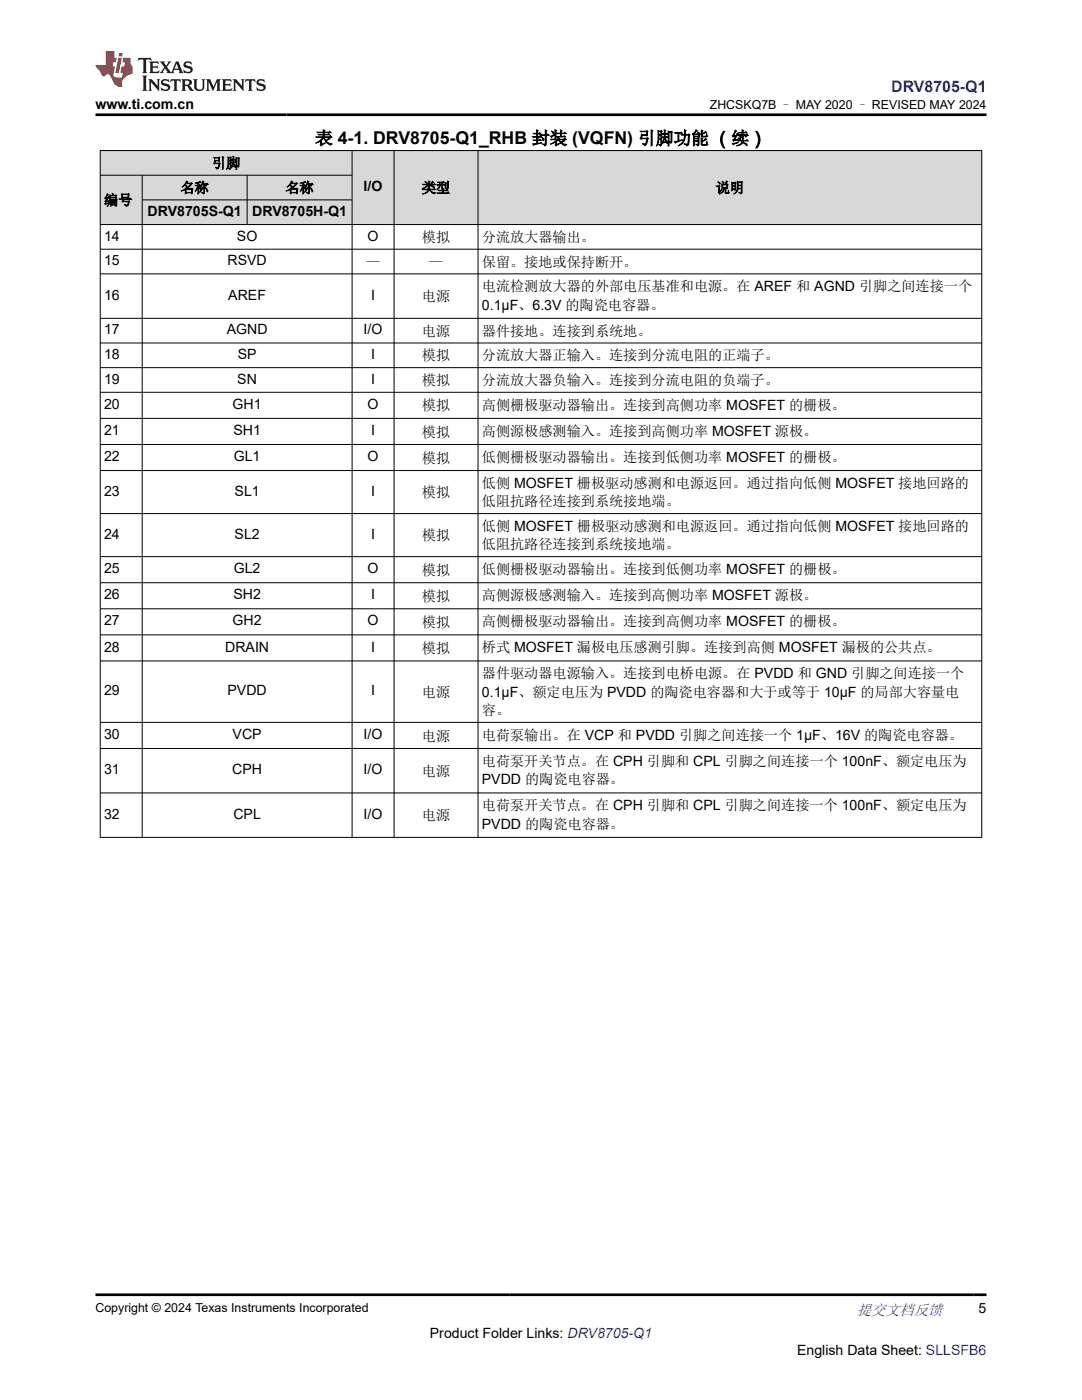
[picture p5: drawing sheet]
<svg xmlns="http://www.w3.org/2000/svg" width="216mm" height="279mm" viewBox="0 0 216 279" stroke-linecap="round" stroke-linejoin="round" font-family="sans-serif">
<defs><g id="words">
<text font-size="3.5" x="62.9" y="28.8">表 4-1. DRV8705-Q1_RHB 封装 (VQFN) 引脚功能 （续）</text>
<text font-size="3.2" fill="#00f" x="177.8" y="18.3">DRV8705-Q1</text>
<text font-size="3" fill="#00f" x="171" y="262.4">提交文档反馈</text>
<g font-size="2.8">
<text x="19" y="21.7">www.ti.com.cn</text>
<text x="42.3" y="33.5">引脚</text>
<text x="20.8" y="40.9">编号</text>
<text x="36" y="38.4">名称</text>
<text x="57" y="38.4">名称</text>
<text x="72.6" y="38.2">I/O</text>
<text x="84.2" y="38.4">类型</text>
<text x="142.8" y="38.4">说明</text>
<text x="29.5" y="43.1">DRV8705S-Q1</text>
<text x="50.3" y="43.1">DRV8705H-Q1</text>
<text x="20.8" y="52.9">15</text>
<text x="20.8" y="48">14</text>
<text x="45.4" y="52.9">RSVD</text>
<text x="47.3" y="48">SO</text>
<text x="73" y="53.2">—</text>
<text x="73.3" y="48">O</text>
<text x="84.2" y="48.3">模拟</text>
<text x="85.6" y="53.2">—</text>
<text x="96.2" y="48.3">分流放大器输出。</text>
<text x="96.2" y="53.2">保留。接地或保持断开。</text>
<text x="20.8" y="59.8">16</text>
<text x="45.6" y="59.8">AREF</text>
<text x="74.1" y="59.8">I</text>
<text x="96.2" y="58.1">电流检测放大器的外部电压基准和电源。在 AREF 和 AGND 引脚之间连接一个</text>
<text x="84.2" y="60.1">电源</text>
<text x="96.2" y="61.8">0.1µF、6.3V 的陶瓷电容器。</text>
<text x="20.8" y="66.7">17</text>
<text x="20.8" y="71.6">18</text>
<text x="45.2" y="66.7">AGND</text>
<text x="47.4" y="71.6">SP</text>
<text x="72.6" y="66.7">I/O</text>
<text x="74.1" y="71.6">I</text>
<text x="84.2" y="67">电源</text>
<text x="84.2" y="71.9">模拟</text>
<text x="96.2" y="67">器件接地。连接到系统地。</text>
<text x="96.2" y="71.9">分流放大器正输入。连接到分流电阻的正端子。</text>
<text x="20.8" y="76.6">19</text>
<text x="47.4" y="76.6">SN</text>
<text x="74.1" y="76.6">I</text>
<text x="84.2" y="76.8">模拟</text>
<text x="96.2" y="76.8">分流放大器负输入。连接到分流电阻的负端子。</text>
<text x="20.8" y="81.6">20</text>
<text x="46.4" y="81.6">GH1</text>
<text x="73.3" y="81.6">O</text>
<text x="84.2" y="81.9">模拟</text>
<text x="96.2" y="81.8">高侧栅极驱动器输出。连接到高侧功率 MOSFET 的栅极。</text>
<text x="20.8" y="86.8">21</text>
<text x="46.6" y="86.8">SH1</text>
<text x="74.1" y="86.8">I</text>
<text x="84.2" y="87.1">模拟</text>
<text x="96.2" y="87">高侧源极感测输入。连接到高侧功率 MOSFET 源极。</text>
<text x="20.8" y="92">22</text>
<text x="46.6" y="92">GL1</text>
<text x="73.3" y="92">O</text>
<text x="84.2" y="92.3">模拟</text>
<text x="96.2" y="92.2">低侧栅极驱动器输出。连接到低侧功率 MOSFET 的栅极。</text>
<text x="20.8" y="98.9">23</text>
<text x="46.8" y="98.9">SL1</text>
<text x="74.1" y="98.9">I</text>
<text x="84.2" y="99.2">模拟</text>
<text x="96.2" y="97.4">低侧 MOSFET 栅极驱动感测和电源返回。通过指向低侧 MOSFET 接地回路的</text>
<text x="96.2" y="101.1">低阻抗路径连接到系统接地端。</text>
<text x="20.8" y="107.5">24</text>
<text x="46.8" y="107.5">SL2</text>
<text x="74.1" y="107.5">I</text>
<text x="84.2" y="107.8">模拟</text>
<text x="96.2" y="106">低侧 MOSFET 栅极驱动感测和电源返回。通过指向低侧 MOSFET 接地回路的</text>
<text x="96.2" y="109.6">低阻抗路径连接到系统接地端。</text>
<text x="20.8" y="114.4">25</text>
<text x="20.8" y="119.6">26</text>
<text x="46.6" y="119.6">SH2</text>
<text x="46.6" y="114.4">GL2</text>
<text x="73.3" y="114.4">O</text>
<text x="74.1" y="119.6">I</text>
<text x="84.2" y="114.7">模拟</text>
<text x="84.2" y="119.9">模拟</text>
<text x="96.2" y="114.6">低侧栅极驱动器输出。连接到低侧功率 MOSFET 的栅极。</text>
<text x="96.2" y="119.8">高侧源极感测输入。连接到高侧功率 MOSFET 源极。</text>
<text x="20.8" y="124.8">27</text>
<text x="46.4" y="124.8">GH2</text>
<text x="73.3" y="124.8">O</text>
<text x="84.2" y="125.1">模拟</text>
<text x="96.2" y="125">高侧栅极驱动器输出。连接到高侧功率 MOSFET 的栅极。</text>
<text x="20.8" y="130">28</text>
<text x="44.9" y="130">DRAIN</text>
<text x="74.1" y="130">I</text>
<text x="84.2" y="130.3">模拟</text>
<text x="96.2" y="130.2">桥式 MOSFET 漏极电压感测引脚。连接到高侧 MOSFET 漏极的公共点。</text>
<text x="96.2" y="135.4">器件驱动器电源输入。连接到电桥电源。在 PVDD 和 GND 引脚之间连接一个</text>
<text x="20.8" y="138.8">29</text>
<text x="45.4" y="138.8">PVDD</text>
<text x="74.1" y="138.8">I</text>
<text x="84.2" y="139.1">电源</text>
<text x="96.2" y="139.1">0.1µF、额定电压为 PVDD 的陶瓷电容器和大于或等于 10µF 的局部大容量电</text>
<text x="96.2" y="142.7">容。</text>
<text x="20.8" y="147.5">30</text>
<text x="46.4" y="147.5">VCP</text>
<text x="72.6" y="147.5">I/O</text>
<text x="84.2" y="147.8">电源</text>
<text x="96.2" y="147.6">电荷泵输出。在 VCP 和 PVDD 引脚之间连接一个 1µF、16V 的陶瓷电容器。</text>
<text x="20.8" y="154.5">31</text>
<text x="46.3" y="154.5">CPH</text>
<text x="72.6" y="154.5">I/O</text>
<text x="84.2" y="154.8">电源</text>
<text x="96.2" y="152.8">电荷泵开关节点。在 CPH 引脚和 CPL 引脚之间连接一个 100nF、额定电压为</text>
<text x="96.2" y="156.5">PVDD 的陶瓷电容器。</text>
<text x="96.2" y="161.7">电荷泵开关节点。在 CPH 引脚和 CPL 引脚之间连接一个 100nF、额定电压为</text>
<text x="20.8" y="163.4">32</text>
<text x="46.6" y="163.4">CPL</text>
<text x="72.6" y="163.4">I/O</text>
<text x="84.2" y="163.7">电源</text>
<text x="96.2" y="165.4">PVDD 的陶瓷电容器。</text>
<text x="195.3" y="262.1">5</text>
<text x="85.8" y="266.9">Product Folder Links: DRV8705-Q1</text>
<text x="159" y="270.3">English Data Sheet: SLLSFB6</text>
</g>
<g font-size="2.5">
<text x="141.6" y="21.8">ZHCSKQ7B – MAY 2020 – REVISED MAY 2024</text>
<text x="19" y="261.8">Copyright © 2024 Texas Instruments Incorporated</text>
</g>
</g></defs>
<g fill="#d8d8d8">
<path d="M20 30h175.9v5h-175.9z" fill-rule="evenodd"/>
<path d="M20.1 30.1h50.1v4.8h-50.1z" fill-rule="evenodd"/>
<path d="M70.3 30.1h8.3v14.7h-8.3z" fill-rule="evenodd"/>
<path d="M78.7 30.1h16.6v14.7h-16.6z" fill-rule="evenodd"/>
<path d="M95.4 30.1h100.4v14.7h-100.4z" fill-rule="evenodd"/>
<path d="M20.1 35h8.2v9.8h-8.2z" fill-rule="evenodd"/>
<path d="M28.4 35h20.9v4.8h-20.9z" fill-rule="evenodd"/>
<path d="M49.4 35h20.8v4.8h-20.8z" fill-rule="evenodd"/>
<path d="M28.4 40h20.9v4.8h-20.9z" fill-rule="evenodd"/>
<path d="M49.4 40h20.8v4.8h-20.8z" fill-rule="evenodd"/>
</g>
<g fill="none" stroke="#000" stroke-width=".2">
<path d="M19.9 30h176.1M19.9 35h50.4M20 30v137.2M28.4 35v132.2M28.4 39.9h41.9M49.3 35v9.9M70.3 30v137.2M78.6 30v137.2M95.4 30v137.2M195.9 30v137.2M19.9 49.7h176.1M19.9 54.7h176.1"/>
<path d="M196 44.8h-176.1M19.9 63.5h176.1M19.9 68.5h176.1M19.9 73.4h176.1M19.9 78.3h176.1M19.9 83.5h176.1M19.9 88.7h176.1M19.9 93.9h176.1M19.9 102.5h176.1M19.9 111.1h176.1M19.9 116.3h176.1M19.9 121.5h176.1"/>
<path d="M19.9 126.7h176.1M19.9 131.9h176.1M19.9 144.2h176.1M19.9 149.4h176.1M19.9 158.2h176.1M19.9 167.1h176.1"/>
</g>
<path d="M27.7 11.6l-.2 .5 .5-.2h.6v.1v2.2l-.2 .4h1l-.2-.4v-2.2v-.1h.5l.5 .2-.1-.5zM29.8 12.3l.2 .4v1.5l-.2 .4h1.9l.1-.6a1.08 1.08 0 0 1-1.3 .2v-.7h.6l.4 .2v-.7l-.4 .2h-.6v-.5l.2-.2a1 1 0 0 1 1 .3l-.1-.5zM31.8 12.3l1 1.1-1 1.2h.9l-.2-.2 .4-.8 .5 .8-.2 .2h1.6l-.2-.2 .1-.5h1l.1 .5-.1 .2h.9l-.2-.3-.8-2h-.5l-1 2.2-.8-1.1 .9-1.1h-.8l.2 .2-.5 .6-.3-.6 .1-.2zM35.2 12.7l.4 1h-.8zM36.8 12.4a.65 .65 0 0 0-.2 .7 .65 .65 0 0 0 .6 .5l.7 .1 .1 .3a.79 .79 0 0 1-.7 .4 .79 .79 0 0 1-.7-.5l.1 .7 .2-.1a.93 .93 0 0 0 1.1 .1 .93 .93 0 0 0 .4-1 1.46 1.46 0 0 0-1.2-.6l-.1-.3a1.09 1.09 0 0 1 1.2 .2l-.2-.6-.1 .1-.6-.2zM28.4 15.1l.2 .4v2.2l-.2 .4h1l-.2-.4v-2.2l.2-.4zM29.6 15.8l.2 .4v1.5l-.2 .4h.8l-.3-.4v-1.3l1.7 1.8v-2l.2-.4h-.8l.2 .2 .1 1.1-1.2-1.3zM32.3 15.9a.65 .65 0 0 0-.2 .8 .65 .65 0 0 0 .7 .4l.6 .2 .1 .2a.79 .79 0 0 1-.7 .4 .79 .79 0 0 1-.7-.5l.1 .7 .2-.1a.93 .93 0 0 0 1.1 .1 .93 .93 0 0 0 .4-.9 1.46 1.46 0 0 0-1.2-.6l-.1-.4a1.09 1.09 0 0 1 1.2 .2l-.2-.6-.1 .1-.6-.1zM34.1 15.8l-.1 .6a.63 .63 0 0 1 .7-.3l.1 1.6-.3 .4h1l-.2-.4v-1.6a.66 .66 0 0 1 .8 .3l-.1-.6zM36.2 15.8l.2 .4v1.5l-.2 .4h.9l-.2-.2v-.7h.5l.1 .2a.79 .79 0 0 0 1.2 .6l-1-.9a.61 .61 0 0 0 .6-.6 .61 .61 0 0 0-.5-.7zM36.9 16.1h.2a.47 .47 0 0 1 .5 .1 .47 .47 0 0 1 .1 .5l-.2 .1-.6 .1zM38.5 15.8l.2 .2a2.27 2.27 0 0 0 .4 2 1.04 1.04 0 0 0 1.7-.7v-1.3l.2-.2h-.8l.2 .4v1.1a.6 .6 0 0 1-.6 .6 .6 .6 0 0 1-.6-.6v-1.1l.3-.4zM41.1 15.8l.2 .4v1.5l-.2 .4h.7l-.2-.4v-1.4l.9 1.9 .8-1.9v1.4l-.2 .4h1l-.3-.4v-1.5l.3-.4h-.8l-.7 1.5-.7-1.5zM44.3 15.8l.2 .4v1.5l-.2 .4h1.9l.1-.6a1.09 1.09 0 0 1-1.3 .2v-.7h.6l.4 .2v-.6l-.4 .2h-.6v-.6l.2-.1a1.01 1.01 0 0 1 1 .3l-.1-.6zM46.4 15.8l.3 .4v1.5l-.3 .4h.8l-.2-.4v-1.3l1.6 1.8v-2l.2-.4h-.7l.2 .2v1.1l-1.2-1.3zM49 15.8l-.1 .6a.63 .63 0 0 1 .8-.3v1.6l-.3 .4h1l-.2-.4v-1.6a.66 .66 0 0 1 .8 .3l-.1-.6zM51.4 15.9a.65 .65 0 0 0-.2 .8 .65 .65 0 0 0 .6 .4l.6 .2 .2 .2a.79 .79 0 0 1-.8 .4 .79 .79 0 0 1-.6-.5l.1 .7 .2-.1a.93 .93 0 0 0 1 .1 .93 .93 0 0 0 .5-.9 1.46 1.46 0 0 0-1.3-.6l-.1-.4a1.09 1.09 0 0 1 1.3 .2l-.2-.6-.2 .1-.5-.1z" fill="#231f20"/>
<path d="M21.1 10.2v2.8h-2.1l.1 .3 .9 1a.95 .95 0 0 0 .9 .9 .59 .59 0 0 1 .6-.4 .59 .59 0 0 1 .5 .4l.4 .7a1.59 1.59 0 0 0 2.1 1.4 1.61 1.61 0 0 1 1-2.3l1-.3-.1-1.5a1.59 1.59 0 0 1-.4-1.7h-1.4l-.2 .9h.5l-.1 .9h-.5l-.2 1v.2l.4 .1-.2 .9h-.6a.73 .73 0 0 1-1.1-.7l.3-1.5h-.5l.2-.9h.5l.2-.9h-.5v-1.3zM23.6 11.5l-.6 3.1h.7l.6-3.1zM23.8 10.6l-.1 .6h.7l.1-.6z" fill="#ed1c24"/>
<path d="M19 22.9h177.8M19 258.4h177.8" fill="none" stroke="#000" stroke-width=".53"/>
<use href="#words"/>
</svg>
